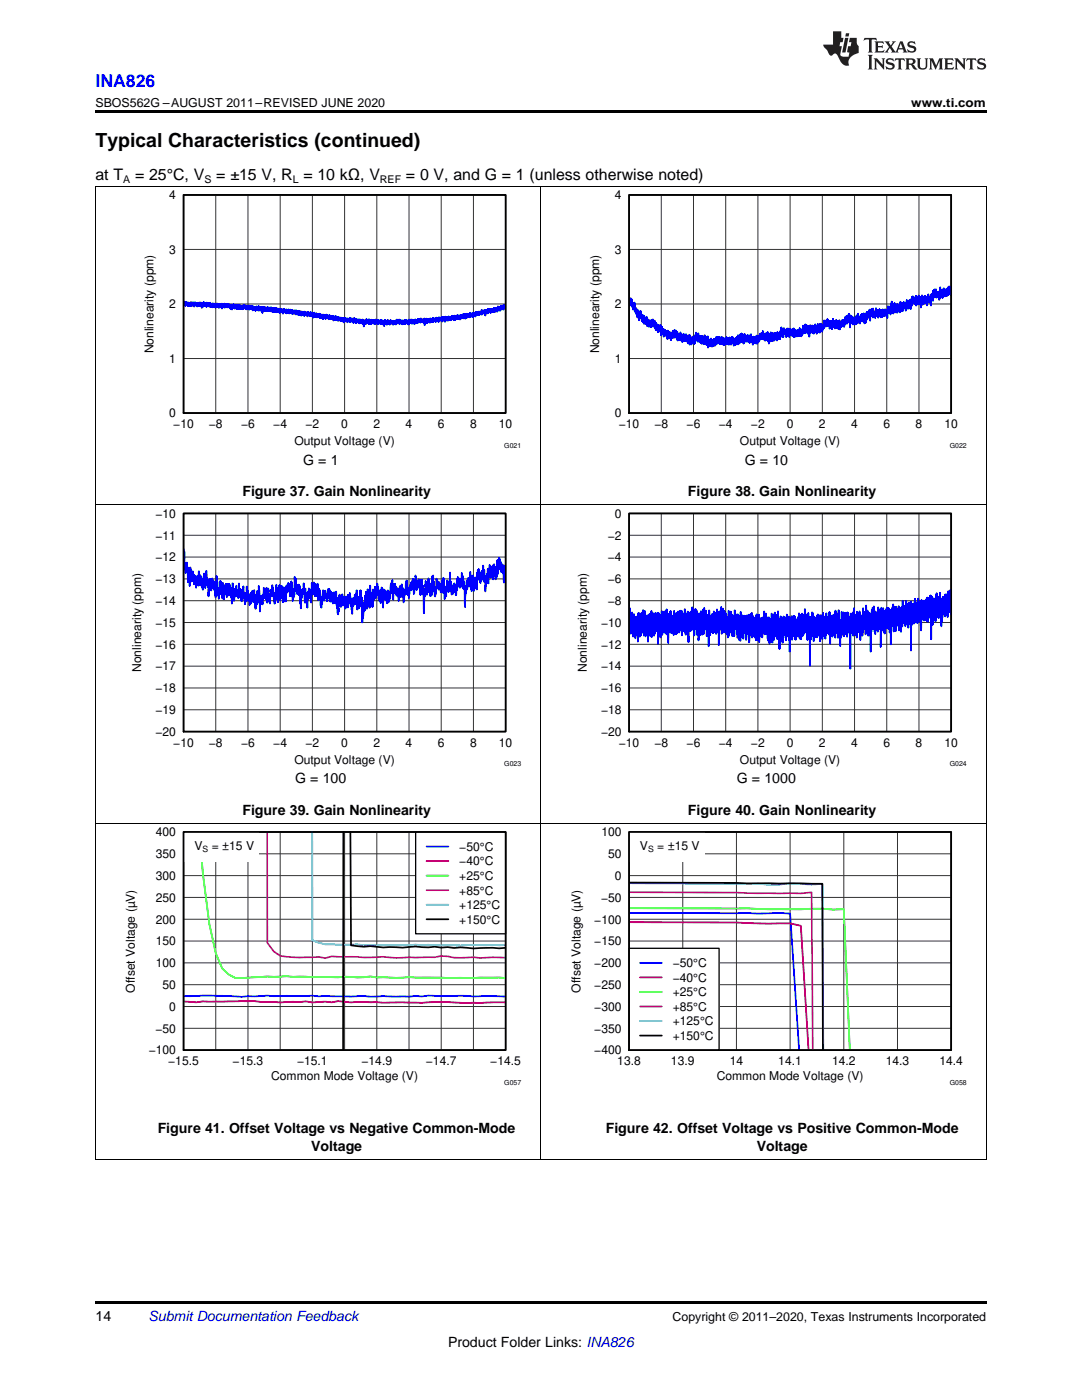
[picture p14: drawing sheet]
<svg xmlns="http://www.w3.org/2000/svg" width="216mm" height="279mm" viewBox="0 0 216 279" stroke-linecap="round" stroke-linejoin="round" font-family="sans-serif">
<defs><g id="words">
<text font-size="3.9" x="19" y="29.3">Typical Characteristics (continued)</text>
<text font-size="3.5" fill="#00f" x="19" y="17.3">INA826</text>
<g font-size="3.2">
<text x="19" y="36">at T</text>
<text x="27" y="36">= 25°C, V</text>
<text x="43.1" y="36">= ±15 V, R = 10 kΩ, V</text>
<text x="81" y="36">= 0 V, and G = 1 (unless otherwise noted)</text>
</g>
<g font-size="2.8">
<text x="60.5" y="92.7">G = 1</text>
<text x="148.6" y="92.7">G = 10</text>
<text x="48.4" y="99.1">Figure 37. Gain Nonlinearity</text>
<text x="137.3" y="99.1">Figure 38. Gain Nonlinearity</text>
<text x="58.9" y="156.3">G = 100</text>
<text x="147" y="156.3">G = 1000</text>
<text x="48.4" y="162.6">Figure 39. Gain Nonlinearity</text>
<text x="137.3" y="162.6">Figure 40. Gain Nonlinearity</text>
<text x="31.5" y="226.2">Figure 41. Offset Voltage vs Negative Common-Mode</text>
<text x="120.9" y="226.2">Figure 42. Offset Voltage vs Positive Common-Mode</text>
<text x="62.1" y="229.7">Voltage</text>
<text x="151" y="229.7">Voltage</text>
<text x="19" y="263.6">14</text>
<text x="89.4" y="268.9">Product Folder Links: INA826</text>
</g>
<text font-size="2.8" fill="#0000c8" x="29.6" y="263.6">Submit Documentation Feedback</text>
<g font-size="2.5">
<text x="19" y="21.4">SBOS562G –AUGUST 2011–REVISED JUNE 2020</text>
<text x="181.8" y="21.4">www.ti.com</text>
<text x="134.2" y="263.6">Copyright © 2011–2020, Texas Instruments Incorporated</text>
</g>
<g font-size="2.4">
<text x="33.8" y="39.8">4</text>
<text x="122.7" y="39.8">4</text>
<text x="33.8" y="50.6">3</text>
<text x="122.7" y="50.6">3</text>
<text x="33.8" y="61.5">2</text>
<text x="122.7" y="61.5">2</text>
<text x="30.7" y="70.5" transform="rotate(-90 30.7 70.5)">Nonlinearity (ppm)</text>
<text x="119.6" y="70.5" transform="rotate(-90 119.6 70.5)">Nonlinearity (ppm)</text>
<text x="33.8" y="72.4">1</text>
<text x="122.7" y="72.4">1</text>
<text x="33.8" y="83.3">0</text>
<text x="122.7" y="83.3">0</text>
<text x="34.6" y="85.4">−10</text>
<text x="41.7" y="85.4">−8</text>
<text x="48.1" y="85.4">−6</text>
<text x="54.5" y="85.4">−4</text>
<text x="58.7" y="88.9">Output Voltage (V)</text>
<text x="61" y="85.4">−2</text>
<text x="68.1" y="85.4">0</text>
<text x="74.5" y="85.4">2</text>
<text x="80.9" y="85.4">4</text>
<text x="87.4" y="85.4">6</text>
<text x="93.8" y="85.4">8</text>
<text x="99.5" y="85.4">10</text>
<text x="123.5" y="85.4">−10</text>
<text x="130.6" y="85.4">−8</text>
<text x="137" y="85.4">−6</text>
<text x="143.4" y="85.4">−4</text>
<text x="147.6" y="88.9">Output Voltage (V)</text>
<text x="149.9" y="85.4">−2</text>
<text x="157" y="85.4">0</text>
<text x="163.4" y="85.4">2</text>
<text x="169.8" y="85.4">4</text>
<text x="176.3" y="85.4">6</text>
<text x="182.7" y="85.4">8</text>
<text x="188.4" y="85.4">10</text>
<text x="31" y="107.7">−11</text>
<text x="31" y="103.3">−10</text>
<text x="121.3" y="107.7">−2</text>
<text x="122.7" y="103.3">0</text>
<text x="31" y="112">−12</text>
<text x="121.3" y="112">−4</text>
<text x="31" y="116.4">−13</text>
<text x="121.3" y="116.4">−6</text>
<text x="31" y="125.1">−15</text>
<text x="31" y="120.8">−14</text>
<text x="119.9" y="125.1">−10</text>
<text x="121.3" y="120.8">−8</text>
<text x="31" y="129.5">−16</text>
<text x="119.9" y="129.5">−12</text>
<text x="28.2" y="134.1" transform="rotate(-90 28.2 134.1)">Nonlinearity (ppm)</text>
<text x="31" y="133.8">−17</text>
<text x="117.1" y="134.1" transform="rotate(-90 117.1 134.1)">Nonlinearity (ppm)</text>
<text x="119.9" y="133.8">−14</text>
<text x="31" y="142.5">−19</text>
<text x="31" y="138.2">−18</text>
<text x="119.9" y="142.5">−18</text>
<text x="119.9" y="138.2">−16</text>
<text x="31" y="146.9">−20</text>
<text x="34.6" y="149">−10</text>
<text x="41.7" y="149">−8</text>
<text x="48.1" y="149">−6</text>
<text x="54.5" y="149">−4</text>
<text x="61" y="149">−2</text>
<text x="68.1" y="149">0</text>
<text x="74.5" y="149">2</text>
<text x="80.9" y="149">4</text>
<text x="87.4" y="149">6</text>
<text x="93.8" y="149">8</text>
<text x="99.5" y="149">10</text>
<text x="119.9" y="146.9">−20</text>
<text x="123.5" y="149">−10</text>
<text x="130.6" y="149">−8</text>
<text x="137" y="149">−6</text>
<text x="143.4" y="149">−4</text>
<text x="149.9" y="149">−2</text>
<text x="157" y="149">0</text>
<text x="163.4" y="149">2</text>
<text x="169.8" y="149">4</text>
<text x="176.3" y="149">6</text>
<text x="182.7" y="149">8</text>
<text x="188.4" y="149">10</text>
<text x="58.7" y="152.5">Output Voltage (V)</text>
<text x="147.6" y="152.5">Output Voltage (V)</text>
<text x="31.1" y="166.9">400</text>
<text x="120" y="166.9">100</text>
<text x="31.1" y="171.3">350</text>
<text x="38.8" y="169.6">V</text>
<text x="42.2" y="169.6">= ±15 V</text>
<text x="91.6" y="169.8">−50°C</text>
<text x="91.6" y="172.7">−40°C</text>
<text x="121.3" y="171.3">50</text>
<text x="127.7" y="169.6">V</text>
<text x="131.1" y="169.6">= ±15 V</text>
<text x="31.1" y="180">250</text>
<text x="31.1" y="175.6">300</text>
<text x="91.6" y="175.6">+25°C</text>
<text x="91.6" y="178.5">+85°C</text>
<text x="119.9" y="180">−50</text>
<text x="122.7" y="175.6">0</text>
<text x="31.1" y="184.3">200</text>
<text x="91.6" y="181.4">+125°C</text>
<text x="91.6" y="184.3">+150°C</text>
<text x="118.6" y="184.3">−100</text>
<text x="31.1" y="188.7">150</text>
<text x="118.6" y="188.7">−150</text>
<text x="31.1" y="193">100</text>
<text x="32.4" y="197.4">50</text>
<text x="118.6" y="197.4">−250</text>
<text x="118.6" y="193">−200</text>
<text x="134.2" y="193">−50°C</text>
<text x="134.2" y="195.9">−40°C</text>
<text x="26.9" y="198.1" transform="rotate(-90 26.9 198.1)">Offset Voltage (µV)</text>
<text x="33.8" y="201.7">0</text>
<text x="115.8" y="198.1" transform="rotate(-90 115.8 198.1)">Offset Voltage (µV)</text>
<text x="118.6" y="201.7">−300</text>
<text x="134.2" y="198.8">+25°C</text>
<text x="134.2" y="201.7">+85°C</text>
<text x="31" y="206.1">−50</text>
<text x="118.6" y="206.1">−350</text>
<text x="134.2" y="204.6">+125°C</text>
<text x="134.2" y="207.5">+150°C</text>
<text x="29.7" y="210.4">−100</text>
<text x="33.6" y="212.6">−15.5</text>
<text x="46.4" y="212.6">−15.3</text>
<text x="54.1" y="215.5">Common Mode Voltage (V)</text>
<text x="59.3" y="212.6">−15.1</text>
<text x="72.1" y="212.6">−14.9</text>
<text x="85" y="212.6">−14.7</text>
<text x="97.8" y="212.6">−14.5</text>
<text x="118.6" y="210.4">−400</text>
<text x="123.2" y="212.6">13.8</text>
<text x="133.9" y="212.6">13.9</text>
<text x="143" y="215.5">Common Mode Voltage (V)</text>
<text x="145.6" y="212.6">14</text>
<text x="155.3" y="212.6">14.1</text>
<text x="166" y="212.6">14.2</text>
<text x="176.7" y="212.6">14.3</text>
<text x="187.4" y="212.6">14.4</text>
</g>
<g font-size="2.1">
<text x="24.6" y="36.6">A</text>
<text x="40.8" y="36.6">S</text>
<text x="58.4" y="36.6">L</text>
<text x="75.8" y="36.6">REF</text>
</g>
<g font-size="1.7">
<text x="40.4" y="170">S</text>
<text x="129.3" y="170">S</text>
</g>
<g font-size="1.4">
<text x="100.6" y="89.3">G021</text>
<text x="189.5" y="89.3">G022</text>
<text x="100.6" y="152.9">G023</text>
<text x="189.5" y="152.9">G024</text>
<text x="100.6" y="216.5">G057</text>
<text x="189.5" y="216.5">G058</text>
</g>
</g></defs>
<path d="M19 259.7h177.8v.5h-177.8z" fill="#000"/>
<path d="M19.1 164.4v67.1M107.9 164.4v67.1M196.8 164.4v67.1M19 231.4h177.8" fill="none" stroke="#000" stroke-width=".2"/>
<path d="M36.6 166h64.3v43.6h-64.3z" fill="none" stroke="#000" stroke-width=".26"/>
<g fill="none" stroke="#333" stroke-width=".2">
<path d="M36.6 166h64.3v43.6h-64.3zM36.6 179.1h64.3M36.6 174.7h64.3M36.6 170.4h64.3M43.1 166v43.6M49.5 166v43.6M55.9 166v43.6M62.3 166v43.6M68.8 166v43.6M75.2 166v43.6M81.6 166v43.6M88 166v43.6"/>
<path d="M94.5 166v43.6M36.6 196.5h64.3M36.6 192.2h64.3M36.6 187.8h64.3M36.6 183.5h64.3M36.6 205.2h64.3M36.6 200.9h64.3"/>
</g>
<path d="M36.6 198.8l5.2-.1 6.4 .2 5.1-.2 1.3 .1 7.7-.1 1.3 .1h9l1.3 .1 2.6-.1 5.1 .1 1.3-.1 1.3 .1 1.3-.2 15.4 .2" fill="none" stroke="#00f" stroke-width=".35"/>
<path d="M36.6 199.9l2.6 .1 1.3-.2h10.3a52.9 52.9 0 0 0 10.2 0l1.3 .3 2.6-.2 1.3 .1 1.3-.2a20.1 20.1 0 0 0 5.1 .2l11.6 .1 3.8-.2a82.8 82.8 0 0 0 11.6 .1h1.3" fill="none" stroke="#f00" stroke-width=".35"/>
<path d="M39.8 166l.7 8.3 1.3 10.1 1.3 5.8 1.2 3.1 1.3 1.2 1.3 .7h1.3a66.1 66.1 0 0 1 10.3-.2h9l1.3-.1a19 19 0 0 0 5.1 0l1.3 .2 3.8 .1 2.6-.2 7.7 .2 10.3-.1 1.3 .1" fill="none" stroke="#0f0" stroke-width=".35"/>
<path d="M53.3 166v22.1l1.3 1.8 1.3 .9 2.6 .2h5.1l1.3 .2 1.3-.3 7.7 .2a19.2 19.2 0 0 1 5.1 .1l2.6-.2h5.2l1.2-.2 1.3 .1a15.3 15.3 0 0 0 5.2 .1l1.3 .2 2.5-.2 2.6 .1" fill="none" stroke="#9400d3" stroke-width=".35"/>
<path d="M62.3 166v21.7l2.6 .8h6.4l1.3 .2 10.3-.2 3.9 .2 14.1-.1" fill="none" stroke="#00bfff" stroke-width=".35"/>
<path d="M68.5 166v43.6M69.9 166l.1 22.7 2.6 .2 1.3-.1a21.4 21.4 0 0 0 5.1 .2l1.3 .1a16.3 16.3 0 0 1 5.2 0l1.3-.2 3.8 .3 1.3-.1a19.2 19.2 0 0 0 5.1 .1l2.6 .1 1.3-.1" fill="none" stroke="#000" stroke-width=".35"/>
<path d="M82.9 166h18v20.4h-18z" fill="#fff"/>
<path d="M82.9 166h18v20.4h-18z" fill="none" stroke="#000" stroke-width=".26"/>
<path d="M85.1 168.9h4.4" fill="none" stroke="#00f" stroke-width=".35"/>
<path d="M85.1 171.8h4.4" fill="none" stroke="#f00" stroke-width=".35"/>
<path d="M85.1 174.7h4.4" fill="none" stroke="#0f0" stroke-width=".35"/>
<path d="M85.1 177.7h4.4" fill="none" stroke="#9400d3" stroke-width=".35"/>
<path d="M85.1 180.6h4.4" fill="none" stroke="#00bfff" stroke-width=".35"/>
<path d="M85.1 183.5h4.4" fill="none" stroke="#000" stroke-width=".35"/>
<path d="M36.6 166h15.1v5.8h-15.1z" fill="#fff"/>
<path d="M36.6 166h64.3v43.6h-64.3zM125.5 176.1l38.6 .3 .1 33.2" fill="none" stroke="#000" stroke-width=".35"/>
<path d="M125.5 166h64.3v43.6h-64.3z" fill="none" stroke="#000" stroke-width=".26"/>
<g fill="none" stroke="#333" stroke-width=".2">
<path d="M125.5 166h64.3v43.6h-64.3zM125.5 179.1h64.3M125.5 174.7h64.3M125.5 170.4h64.3M136.2 166v43.6M146.9 166v43.6M157.7 166v43.6M168.4 166v43.6M179.1 166v43.6M125.5 196.5h64.3M125.5 192.2h64.3M125.5 187.8h64.3"/>
<path d="M125.5 183.5h64.3M125.5 205.2h64.3M125.5 200.9h64.3"/>
</g>
<path d="M125.5 182.2h23.6l2.1 .1 4.3-.1 2.2 .1 1.8 27.3" fill="none" stroke="#00f" stroke-width=".35"/>
<path d="M125.5 184l32.2 .3 2.1 .5 1.5 24.8" fill="none" stroke="#f00" stroke-width=".35"/>
<path d="M125.5 181.2l42.9 .3 1.2 28.1" fill="none" stroke="#0f0" stroke-width=".35"/>
<path d="M125.5 178.1l30 .2h4.3l2.1-.2 .3 31.5" fill="none" stroke="#9400d3" stroke-width=".35"/>
<path d="M125.5 176.3h25.7l2.2 .3 4.3-.3 4.2 .2 2.2-.1 .2 33.2" fill="none" stroke="#00bfff" stroke-width=".35"/>
<path d="M125.5 189.3h18v20.3h-18z" fill="#fff"/>
<path d="M125.5 189.3h18v20.3h-18z" fill="none" stroke="#000" stroke-width=".26"/>
<path d="M127.7 192.2h4.4" fill="none" stroke="#00f" stroke-width=".35"/>
<path d="M127.7 195.1h4.4" fill="none" stroke="#f00" stroke-width=".35"/>
<path d="M127.7 198h4.4" fill="none" stroke="#0f0" stroke-width=".35"/>
<path d="M127.7 200.9h4.4" fill="none" stroke="#9400d3" stroke-width=".35"/>
<path d="M127.7 203.8h4.4" fill="none" stroke="#00bfff" stroke-width=".35"/>
<path d="M127.7 206.7h4.4" fill="none" stroke="#000" stroke-width=".35"/>
<path d="M125.5 166h15.1v5.8h-15.1z" fill="#fff"/>
<path d="M36.6 38.9h64.3v43.5h-64.3zM125.5 38.9h64.3v43.5h-64.3zM36.6 102.5h64.3v43.5h-64.3zM125.5 102.5h64.3v43.5h-64.3zM125.5 166h64.3v43.6h-64.3z" fill="none" stroke="#000" stroke-width=".35"/>
<path d="M19 37.2h177.8M19.1 37.3v127.1M107.9 37.3v127.1M196.8 37.3v127.1M19 100.8h177.8M19 164.3h177.8" fill="none" stroke="#000" stroke-width=".2"/>
<path d="M36.6 38.9h64.3v43.5h-64.3zM125.5 38.9h64.3v43.5h-64.3zM36.6 102.5h64.3v43.5h-64.3zM125.5 102.5h64.3v43.5h-64.3z" fill="none" stroke="#000" stroke-width=".26"/>
<g fill="none" stroke="#333" stroke-width=".2">
<path d="M36.6 38.9h64.3v43.5h-64.3zM43.1 38.9v43.5M49.5 38.9v43.5M55.9 38.9v43.5M62.3 38.9v43.5M68.8 38.9v43.5M75.2 38.9v43.5M81.6 38.9v43.5M88 38.9v43.5M94.5 38.9v43.5M125.5 38.9h64.3v43.5h-64.3zM132 38.9v43.5"/>
<path d="M138.4 38.9v43.5M144.8 38.9v43.5M151.2 38.9v43.5M157.7 38.9v43.5M164.1 38.9v43.5M170.5 38.9v43.5M176.9 38.9v43.5M183.4 38.9v43.5M36.6 49.8h64.3M125.5 49.8h64.3M36.6 71.6h64.3M36.6 60.7h64.3"/>
<path d="M125.5 71.6h64.3M125.5 60.7h64.3M36.6 102.5h64.3v43.5h-64.3zM36.6 119.9h64.3M36.6 115.5h64.3M36.6 111.2h64.3M36.6 106.8h64.3M43.1 102.5v43.5M49.5 102.5v43.5M55.9 102.5v43.5M62.3 102.5v43.5M68.8 102.5v43.5"/>
<path d="M75.2 102.5v43.5M81.6 102.5v43.5M88 102.5v43.5M94.5 102.5v43.5M125.5 102.5h64.3v43.5h-64.3zM125.5 119.9h64.3M125.5 115.5h64.3M125.5 111.2h64.3M125.5 106.8h64.3M132 102.5v43.5M138.4 102.5v43.5M144.8 102.5v43.5"/>
<path d="M151.2 102.5v43.5M157.7 102.5v43.5M164.1 102.5v43.5M170.5 102.5v43.5M176.9 102.5v43.5M183.4 102.5v43.5M36.6 137.3h64.3M36.6 132.9h64.3M36.6 128.6h64.3M36.6 124.2h64.3M125.5 137.3h64.3M125.5 132.9h64.3"/>
<path d="M125.5 128.6h64.3M125.5 124.2h64.3M36.6 141.7h64.3M125.5 141.7h64.3"/>
</g>
<path d="M189.8 58.7v-1.2l-.1 1.3-.1-1.1v.9l-.1-1.4-.1 1.4-.1-1.4-.1 1.7v-1.6l-.1 1.5v-.9l-.1 1.2-.2-1.5v1.3v.1l-.1-1v.9l-.1-.1v-.9v1.3l-.1-.9-.1 .7v-1.4l-.1 1v-1v1.3l-.1-.8v1l-.1-1.2v1.6l-.2-1.6-.1 1.4-.1-1.3-.1 1.4v-2l-.2 2.5v-1.7l-.1 1-.1-.9v.7l-.1-.7v.9l-.1-.9-.1 1.1v-1.2l-.1 1.2v-1.7l-.1 1.4-.2-1.4-.1 1.3v-1.2l-.1 1.6-.1-1.4v2.1l-.2-1.5-.1 1.3v-1.2l-.1 1.3v-1.1v2.1l-.1-2.1v1.5l-.1-1.2-.2 1.2v-.8l-.1 .7v-.9v.6l-.1-1.3v1.6v-1.3l-.1 1.1v-1l-.1 1.9v-1.4l-.1 1-.1-1.2v.8l-.1-.8-.1 1.1v-1.5l-.1 1.4v-1.3l-.1 1.5-.1-1.1v1.2l-.1-1.3-.1 1.4-.1-1.9-.2 2.5-.2-2.2v1v-.8l-.2 1.3-.1-1.7v1.2l-.1-.9v1.3l-.1-1v1.1v-1l-.1 1.1-.1-1-.1 1.2v-2l-.2 1.7-.1-1.4-.1 1.3v-.7l-.1 .5-.1-.5v.5l-.1-1.3v1.3v-1.2l-.1 1.4v-1.3l-.1 1.8-.1-1.4-.1 2-.1-1.8v1.3l-.1-1.3v1l-.1-.9v.9l-.1-.7v1.4l-.1-1-.2 1v-1.7v1.5l-.1-1.5v1.7l-.1-.9-.1 1.3v-1.6v1l-.2-.9v1l-.1-1.1-.1 1v-1.1v1.3l-.1-1v1.5l-.1-1.6v1.5v-1.4l-.1 1.1-.1-1v1l-.2-1.3v1.8v-2l-.2 2.1v-1.3l-.1 1.1-.1-1-.1 .8-.1-1.2-.1 1.8-.1-1.8-.1 1.5-.1-.7v.9l-.2-1.6v1.4v-1.7l-.1 1.8v-1.4l-.1 1.7-.1-1.6-.1 .8v-.7l-.1 .6-.1-1.5v1.5v-1.3l-.2 2.4-.1-1.5v.7v-.9l-.1 1v-.7l-.1 .9v-.9v1l-.1-1.2-.1 1.1v-1.2l-.1 2.4-.1-1.2v.8v-1.1l-.1 .9-.1-1.1-.1 1.1v-.9l-.1 1.1v-1.4l-.1 1.3-.1-1-.1 1.1-.2-1.4v1.5l-.1-1.3v1.3l-.1-1.2-.1 1.3-.1-1.3-.1 1-.1-.9v.6v-1l-.1 1.2v-1l-.1 1.2v-1.2l-.1 1.5v-1.2v.9l-.1-1.3-.1 1-.1-.9v1.1v-1v.9l-.1-1.4-.2 2v-1.3l-.2 .9-.1-1v1.2l-.1-1.7v1.8l-.1-1.2-.1 .8v-.9v.7l-.1-1.2v1.4v-.9l-.1 .8-.1-.9-.1 2v-2.2v1.6l-.1-1.6-.1 1.5-.1-1.1v1.2l-.1-1.1-.1 .7v-.4l-.1 1.2-.1-1.5-.1 2.1-.1-1.7v1.1v-.9v.9l-.1-1-.1 1.7-.2-2v1.4v-1.1l-.1 1.1v-1.2v1l-.1 .1v-.7v1v-1.4l-.1 1.4v-1.5l-.1 1.4-.1-.8v.9v-1.2l-.2 1.7-.1-1.3v1.1l-.2-1.4-.1 1.2v-1.6v1.9l-.1-1.7v1.7l-.2-1.4v1.2v-1.3v1.6l-.1-1.2-.2 1.4-.1-1.1v1l-.1-1.3v1.1l-.1-1.2-.1 1.5v-1.1l-.1 .6-.1-1.1-.1 1.3v-1.4l-.1 1.4-.1-1.6-.1 2.4-.2-2.7-.1 1.4v-1.2l-.1 1.5v-.8v.9l-.1-1-.1 1.2-.1-1.6-.2 1.4v-1.2v1.5l-.1-.8-.1 1v-.9l-.1 1.3v-1.5l-.1 1.1-.1-.6v.8l-.1-1.3-.1 1v-.9l-.2 1.4v-1.1l-.1 .9v-.9l-.1 1.6-.1-1.9-.1 1.5-.1-1.2v1.5l-.1-1.5v.9v-.7l-.1 .8v-.9l-.2 1.2v-1.6v.9l-.1-.9-.1 1.6v-1.2l-.1 .1v1.2l-.1-1.5-.1 .7-.1-.6v1v-1.2v1.2l-.1-1.6-.2 2.1v-1.6v1.4l-.1-1.4v1v-.8v.7l-.2-1v1.3l-.1-1-.1 1.3v-1.4l-.1 .9v-1.1l-.1 1.1-.2-1.4v1.4l-.1-1.3v1l-.1-.9v1l-.1-.9v1.2l-.1-.9v.7l-.1-.7v.5l-.1-.4v.8v-1v1.2l-.1-1.5v1.6l-.1-.8-.1 1v-.8l-.1 .1v1.2l-.2-1v.8l-.1-1.4v1.4l-.1-1.2v.9l-.1-.9v1.2v-1.3v1.7l-.2-1.5-.1 1.3-.1-1.5v1.4v-1.4l-.1 1.7v-1.2l-.1 1.4v-1.1l-.1-.4-.1 1.1-.1-1.5v1l-.1-.8v1.1v-1l-.1 1.3v-1.2l-.1 1.5-.1-1.3v1.2l-.1-1.4-.1 .9v-1.1l-.1 1.4v-1.2l-.1 1.1-.1-.9v.9v-1.1l-.1 1.4v-1.6l-.2 2.3-.1-2.1v1v-1.1l-.1 1.4v.1l-.1-1.2v1.3l-.2-1.6-.1 1.3-.1-1.4v1.1l-.1-1.3-.1 1.8v-1.2l-.1 .8v-.9v-.1l-.1 .9-.1-.7-.1 .6v-.9v1.6v-1l-.1 1.2-.1-1.1-.1 1.4-.1-1.3v1l-.2-1v1.3v-1.6l-.1 1.4v-1v1.1l-.1-1.2v1.3l-.1-1.1v1.1v-1.3l-.1 1.1-.1-.9-.1 1.1-.1-1.1v1v-1l-.2 1.2v-1.4l-.1 1.1v-.8l-.1 .7v-.5l-.1 .9v-.9v.9v-1.7l-.1 1.4-.1-1.2v1.4l-.1-1-.1 .9v-.6l-.1 .4v-.4l-.1 .5v-1.2v1.2l-.1-1.2-.1 1.1v-.7v.8l-.1-1.3v1.7l-.1-1.6v1.3l-.1-1.4-.1 1.5-.1-1.6-.1 1.6-.1-1.3v1.5l-.1-1.3-.1 .6v-.7v.8l-.1-.6-.1 .6v-1.1v1.1l-.1-1.2-.2 1.8v-1.4l-.1 1.1-.1-.5v.5l-.1-1.7v1.6v-1.4l-.1 1.7v-1.3l-.2 1.8v-1v.9v-.6l-.1 .5-.1-.8-.1 1v-1.3l-.1 1.3-.1-1.4-.1 1.7v-1.5l-.1 1v-.6l-.1 .7v-1l-.1 1v-1.2l-.1 1.4v-1.1l-.1 1.2-.1-1.4v1.5l-.1-1v.7v-.6v.4h-.1v-1l-.1 1.6v-1.6l-.1 1.3-.1-1.1v1.3l-.1-1.7-.1 1.8v-1.2l-.1-.2v.9l-.1-1v1.7l-.1-1.4v1.7v-1.7l-.1 1.2-.1-1.3v.9v-1.4l-.1 1.3v-.6l-.1 .8v-1l-.1 1.1-.1-1.4-.1 1.5-.1-1.3-.1 .9-.1-.9v1.1l-.1-1.6-.1 1.1v-1.3l-.1 1.6-.1-1-.1 .9v-1l-.1 1.1-.1-1v1.2l-.1-1.1v1.1l-.1-.7v1v-1l-.2 1.1v-1.1l-.1 1.2v-.9l-.1 1.2-.1-1.6v1.6l-.1-1.6v1.1l-.1-.9v1.3l-.1-1v1l-.1-1-.1 .5v-.5l-.1 .8v-.9v.9l-.1-1.1-.1 1.6v-1.5l-.1 1.1v-1l-.1 .7-.1-.6v.7l-.1-1.6v1.5v.2v-1.2l-.2 1.3v-1.5l-.1 1.5v-1.2v-.1l-.1 1-.1-.9-.1 .7v-1.1l-.1 1.4v-.9l-.1 .9v-.2v-1l-.1 1.1v-.7l-.1 .8-.1-1.1v1l-.2-1.5-.1 2v-1.4l-.1 1.2v-1.2l-.1 .8v-1v.7l-.2-1.1v1.2v-1.3v1.4l-.1-1.2-.2 1.7v-1.7l-.1 1.4v-1.2v.8l-.1-.7v.7v-.5l-.1 1.1v-1.3l-.1 1.7-.1-1.8-.1 1.8v-1.5l-.1 1.4-.2-1v1.2l-.1-1.3-.2 1.4v-1.1l-.1 1.2v-1.2v.3l-.1-.7v.6l-.1-.7v1.1l-.1-1.2v1.4l-.1-1.2-.1 1.4-.2-1.3-.1 1.2v-1.4l-.1 1.4v-1.2l-.1 1.2v-1.3v1.4l-.1-1.3v1.1l-.1-.6v.7l-.1-.9-.1 .8v-1.3l-.1 1.3v-1.2l-.1 1.3-.1-1.2v1.2l-.1-1.2-.1 1.4-.1-1.1v1.1l-.1-1.5v1.3l-.2-1.3v1.2l-.1-1.4v1.4v-1l-.2 .9-.1-1.1v1.3v-1.3l-.1 1.2v-1.1l-.1 1.1v-1.4l-.1 1.2v-1.1l-.1 1v-1l-.1 .8-.1-.8v1.3v-1l-.1 .7-.1-.8v.9v-1.1l-.1 1.5v-1.2l-.1 1.4-.1-1.2v1.2l-.1-1.4v1.2l-.1-1.1-.1 1.3v-1.1l-.1 1.1v-1.1l-.1 1.3-.1-1.3-.1 1v-1.4l-.1 1.4v-.8l-.1 1v-1.2v-.1l-.1 1.3-.1-1.4v1.1l-.1-1-.1 1.6-.1-2.3-.1 1.2v-1l-.1 1.6v-1.4v1.3l-.1-1.1v.6l-.2-1v1.4l-.1-1.8v1.4l-.1-.8v1l-.1-1.2v1.4v-1.3l-.1 1.1v-1.3l-.1 .8-.1-.8v1l-.1-1.2v1.6v-1.4l-.1 1-.1-.8v1v-1v1l-.1-1.3v1.1l-.1-1.1-.1 .8v-.7v.8l-.1-1v.8v-1l-.1 .9v-1.2v1.7l-.1-1.6v1.5v-1.3l-.1 1.1-.1-.9-.1 .8v-1.4l-.1 1.6-.1-1.2-.1 1.8v-1.4l-.1 1.4v-1.4l-.2 1.2-.1-1.2v1.3l-.1-1.1-.1 1.1v-.9v1.1l-.2-1.5-.1 .9v-.8l-.1 1.5v-2l-.2 1.4-.1-1.3v1.7v-1.4v.9l-.1-1v.9v-.5l-.1 .7-.1-1.4-.1 1.2v-1.3l-.1 1.3v-1.1l-.1 1.2v-1.1l-.2 1.1v-1.5l-.1 1.5-.1-1.3-.1 1.4-.1-1.5v1.5l-.1-1.4v1.1l-.1-1.2-.1 1.2v-1.6l-.1 1.5v-1l-.1 1-.1-1v.9v-1.1v1.3l-.2-1.1-.1 1.2v-1.7l-.1 1.4-.1-1.4-.1 1.2-.1-1.5v1.2l-.2-1.3-.1 1.6-.1-1.5-.1 1.1-.1-.9v1.3l-.1-.8-.1 .8v-1.1l-.2 1.5-.1-1.6-.1 1.1v-1.1v1l-.2-1.1v.9l-.1-1v1.1l-.1-1.2v1.7l-.1-1.5-.1 1.1v-1.2v.7l-.1-.7v.7l-.1-.5v.6v-.9l-.1 1v-1.1v1l-.1-1-.1 .9-.1-1.1v1.5l-.1-1.4v.9l-.1-.7-.1 .6v-1.3v1.3l-.1-1.3v1.6l-.1-2-.1 1.4-.1-1.4-.2 1.1v-1v1.1l-.1-1.2v1.3l-.1-1.1v1.2l-.1-1.5v1.2v-1.2l-.1 1-.2-1.2v.8v-.9v1.4v-1.4l-.2 1.1-.1-1.6v1.3l-.1-1.1v.6l-.2-.9v1.1v-1.3l-.2 1.5-.1-1.4v1.4l-.1-1.1-.1 1.1-.1-.9v.9v-1.3v1.1l-.1-.9-.2 1.1v-1.4l-.1 1.2v-1l-.1 1.1-.2-1.9v1.1v-1l-.2 1.2v-1l-.1 1.2v-1.2v.7l-.1-1-.1 1.4-.1-1.6v1.1l-.1-1.1v1.3v-1.4v1.2l-.2-1.2v1.1l-.2-1.6v.9l-.1-1.1v1v-1.2v1.5l-.1-1.3-.2 1.7v-1.4v1l-.1-1.6-.2 1.3v-1v1.2l-.1-1.6v.9l-.2-1.2v1.1l-.1-1.1v.5v-.4l-.1 .6v-.6l-.1 .5v-1.7v1l-.1-.9v1.1l-.2-1.2v1.4v-1.2l-.1 .8-.1-1.2v.8v-1l-.1 .9v-1.2v1.1l-.1-1.2-.1 1v-1.1l-.1 1.5-.1-1.2v.6M36.7 60.1l.1 .8 .1-.7 .1 .9v-.8v.6l.1-.6v.5l.2-.4 .1 .7 .1-.8v.8v-.6v.6l.1-.7 .1 .6 .1-.5v.6l.1-.6 .1 .5v-.5v.4l.1-.6v.7v-.5l.1 .6 .1-.7v.6l.1-.7v.6l.1-.4 .1 .5v-.7l.1 .8v-.6l.1 .7v-.8l.1 .5v-.6l.1 .7v-.6l.1 .5 .1-.5v.6l.1-.5v.6v-.6l.1 .7 .1-.8v.7v-.7l.1 .6v-.6l.1 .5 .1-.5v.5l.1-.6v.8v-.7v.7l.3-.7 .1 1.1v-.9l.1 .5 .1-.6v.7l.1-.9 .2 .8v-.7v.7l.1-.5 .2 .6 .1-.8v.8l.1-.8v.7l.1-.6v.5l.1-.5v.4l.1-.3v.3v-.5l.1 .7 .1-.6v.7l.2-.8 .1 .9v-.7l.1 .5v-.5l.1 .6v-.5l.1 .6v-.7l.1 .6v-.6l.1 .6 .1-.6 .2 .7v-.6l.1 .7 .1-.8v.7v-.5v.4l.1-.5v.5l.1-.7v.6l.1-.4 .1 .6 .1-.6v.6v-.6v.7l.1-.8 .1 .8 .1-.7v.6v-.6l.1 .6v-.6l.1 .7 .1-.8 .1 1 .1-1 .1 .7 .3-.7v.7v-.7v.8v-.8l.1 .8v-.6l.1 .4v-.5l.1 .5v-.4l.1 .4 .1-.3v.5l.1-.8v.7l.1-.6v.6l.1-.6 .1 .6v-.5v.5v-.6l.1 .7v-.5l.1 .5 .1-.5v.8v-.8l.1 .7v-.7v.6l.1-.7 .1 1 .1-.9v.4v-.4l.1 .5 .1-.6v.7v-.8l.2 .9 .1-.7 .1 .7v-.5l.1 .2v-.4v.5l.1-.5v.6v-.6l.1 .8v-.7l.1 .6 .1-.7 .1 .7v-.6l.1 .4 .1-.5v.7v-.7l.1 .8v-.7l.1 .5 .1-.5v.7l.1-.7v.5l.1-.4 .1 .6v-.8l.1 .7 .2-.6v.4v-.5l.1 .6 .2-.5v.6l.1-.6 .1 .8 .1-.8 .1 .7v-.6v.5l.1-.5v.3l.1-.2v.5v-.6v.5l.1-.6 .1 .8v-.7l.1 .6v-.7l.1 .7v-.5l.1 .4v-.5v.4l.1-.3v.4l.1-.5v.6v-.7l.1 .9v.1l.1-.9 .1 .7v-.6l.1 .6v-.6l.2 .7v-.6l.1 .7 .2-.9v.6v-.4v.4l.2-.5v.6l.1-.6v.8l.1-.7v.7v-.9l.1 .7v-.5l.2 .7v-.7l.1 .4 .1-.4v.7v-.6v.6l.1-.7v.7l.1-.6 .1 1.1 .1-1.1v.6v-.7l.1 .5 .1-.4v.5v-.6l.1 .8 .1-.7v.7v-.7v.7l.1-.8v.7l.1-.6 .1 .6 .1-.6v.5v-.6v.7l.1-.7 .1 .7 .1-.7 .1 .8v-.5v.5l.1-.7 .1 .6v-.6l.1 .7v-.7v.7l.1-.8 .1 .8v-.6v.5l.1-.4 .1 .7 .1-.7v.6l.1-.7v.8v-.8v.7l.1-.6v.6v-.6v.5l.1-.7 .1 .8v-.5l.1 .5 .1-.8 .1 .9 .1-.7v.6l.1-.6 .1 .6 .1-.6v.5v-.5l.1 .1v.6l.1-.6v.7v-.7l.1 .6v-.5l.1 .4v-.5v.5l.1-.5v.5l.1-.4 .2 .6v-.6v.6v-.7l.1 .9v-.8v.5l.1-.6v.6v-.6l.1 .6 .1-.5 .1 .5v-.5l.1 .6v-.6v.7l.1-.7 .1 .8v-.9l.1 .7v-.6l.1 .6 .1-.4v.5l.1-.7v.7v-.8l.1 .8v-.6l.1 .6 .1-.6v.5l.1-.6v.6l.1-.5 .1 .5v-.5l.1 .7v-.7v.7v-.7l.1 .8 .1-.7v.6l.1-.4 .1 .1v-.3v.4l.1-.4v.6v-.6l.1 .6v-.7v.8l.1-.7 .1 .8v-.9l.1 .8v-.5v.4l.1-.5 .1 .7v-.7l.2 .7v-.8v.7l.1-.6v.7l.1-.5v.5v-.5l.1 .4v-.5v.6l.1-.7 .1 .8v-.6v.7l.1-.8v.6l.1-.6v.6l.1-.5 .1 .6 .1-.7v.8l.1-.8v.8l.1-.7v.7l.1-.8v.7v-.5l.1 .5v-.4l.1 .3 .1-.4v.6l.1-.7 .1 .8v-.8l.1 .6 .1-.6v.7l.1-.5 .1 .5v-.6l.1 .5v-.5v.6v-.7l.1 .8 .1-.8 .1 .8v-.6l.1 .6 .1-.6v.6l.1-.6v.9l.2-1 .1 .8 .1-.6v.5v-.5l.1 .4v-.3l.1 .6v-.8l.1 .8 .1-.6 .1 .6v-.5l.1 .4 .1-.4 .1 .5v-.7v.7v-.7l.1 .9v-.7v.5l.2-.6 .1 .7 .1-.4v.4l.2-.6v.8l.1-.7v.7l.1-.8v.6v-.5l.1 .5v-.4l.1 .4 .1-.4v.4v-.5v.8l.1-.8v.7l.1-.8 .1 .6 .1-.5v.5v-.3l.1 .4v-.1v-.4l.1 .5v-.5v.7l.1-.7v.7l.2-.8 .1 .7v-.6l.2 .6v-.4v.5l.1-.6v.6v-.7l.1 .7 .1-.7 .1 1 .2-.8 .1 .7v-.7l.1 .7v-.7v.6l.1-.7 .1 .8 .1-.5 .1 .4v-.5l.1 .7v-.7l.1 .7v-.7l.1 .7v-.6v.5l.1-.5v.6l.1-.5 .1 .3 .1-.4v.7v-.7l.1 .6v-.6v.6v-.5l.1 .5 .1-.6 .1 .6v-.4l.2 .7v-.8v.8l.2-.9v.7l.1-.6v.5l.2-.4 .1 .5v-.6l.1 .8v-.7l.1 .6 .1-.6v.5l.1-.4v.3l.2-.4v.6v-.8l.1 .8v-.7l.1 .7v-.6v.6l.1-.7v.6v-.5l.1 .6v-.5l.1 .4 .1-.5v.6v-.5l.1 .7v-.8l.1 .8 .1-.9 .1 .8v-.5l.1 .3 .1-.4 .1 .8v-.8v.7l.1-.7 .1 .6v-.5l.1 .4v-.4l.1 .4 .1-.4v.4v-.5v.7l.1-.6v.7v-.6l.1 .6v-.6v.6l.2-.7v.6l.1-.5 .1 .6v-.6l.1 .6v-.7l.1 .8v-.7v.6l.1-.7v.6l.1-.6v1.4l.1-1.1 .1 .3v-.4l.1 .6v-.6l.1 .7 .1-1 .1 .7 .1-.5 .1 .5v-.5l.1 .6v-.8l.1 1 .1-1 .1 .9v-.4l.1 .2 .1-.3 .1 .5v-.8l.1 .8 .1-.8v.6l.1-.5v.5l.2-.5 .1 .8 .1-.8v.8v-.9l.1 .6v-.6l.1 .7v-.8l.1 .8 .2-.6v.8v-.8l.1 .7 .1-.6v.5l.1-.6v.7v-.5l.1 .4 .1-.3v.3l.1-.5v.6l.1-.7v.8l.1-.9v.8l.1-.7v.7l.2-.5 .1 .7 .1-.8 .1 1.1 .1-1.3 .1 .8v-.5l.1 .4 .1-.5v.8l.1-.7v.6v-.7v.8l.1-.9 .1 .6v-.6l.1 .6v-.6v.7l.1-.5 .1 .5v-.5l.1 .7v-.8l.1 .7v-.9l.1 .8 .1-.5 .1 .5 .1-.5v.5v-.5l.1 .5v-.6v.8v-.8l.1 .7v-.7l.2 .7 .2-.7v.7l.1-.7v.8v-.8l.1 .6 .1-.8 .1 .7v-.4v.4l.2-.6v.6l.1-.7v.8l.1-.9v1l.1-.8v.6l.1-.7v.5l.1-.3 .1 .7v-.7l.1 .7 .1-.8v.8l.1-.7 .1 .6v-.7v.8l.1-.6 .1 .6 .1-.9 .1 .8 .1-.7v.6l.1-.6v.6v-.6l.1 .5 .1-.3v.3l.1-.5v.8l.1-.7 .1 .8 .1-1v.6l.1-.4v.4l.1-.4v.4l.1-.4v.4v-.7l.1 .9v-.8l.1 .7 .1-.7 .1 .8v-.6l.1 .5v-.5l.1 .5v-.6l.1 .8 .1-.9v.6l.1-.6 .1 .6 .2-.6v.6v-.6l.1 .6v-.6v.7l.1-.8v.6l.1-.6v.6v-.6l.1 .6 .1-.4v.3l.1-.4v.5v-.7l.1 .8 .1-.9v.8v-.6l.1 .6 .1-.6v.6l.1-.5 .1 .5v-.5v.6l.1-.8 .1 .8 .1-.9v1.4l.1-1.1v.6v-.5l.2 .4 .1-.7v.9v-.8l.1 .7v-.7l.1 .7v-.7l.1 .7 .1-.7 .2 .5v-.5v.6v-.6l.1 .7v-.7v.7l.1-.9 .1 .7v-.6v.6v-.4l.2 .3v-.5v.5v-.5l.1 .7 .1-.8v.8l.1-.8v.6l.1-.6v.6l.1-.4 .1 .4 .1-.6v.7v-.7l.1 .7 .1-.8v.7v-.7l.1 .6v-.5l.1 .6 .1-.5 .1 .5v-.6v.8l.1-1v.8v-.6l.1 .6v-.6l.1 .5v-.6v.5l.1-.4 .1 .3 .1-.5v.7l.1-.6v.8l.1-.9 .1 .6v-.6l.1 .7v-.6v.4l.2-.4v.4v-.5v.8v-.7l.1 .8 .1-1v.6l.1-.5 .1 .7v-.7v.3l.1-.3v.3l.1-.3 .1 .7 .1-.8v.6l.1-.6v.6v-.6l.2 .7 .1-.7 .1 .7v-.7v.7l.2-.9v.7l.1-.7 .1 .7 .1-.5v.7l.1-.8 .1 .7v-.8l.1 .8v-.8l.1 .8 .2-.6v.4v-.5l.1 .5v-.7l.1 .8 .1-.8v.7v-.6v.6l.1-.5v.5l.1-.5 .1 .4v-.5v.5v-.6l.1 .9 .1-.9 .1 .7v-.7v.6l.1-.6 .1 .5v-.4v.1l.1-.2v.4l.1-.6 .1 .8 .1-.9 .1 .8 .1-.6v.8l.2-1v.8l.1-.8v.9v-.8l.1 .6 .1-.7 .1 .5v-.3l.1 .3v-.4l.1 .6v-.7l.1 .7v-.7v.7v-.8l.1 .6 .1-.6v.7l.2-.5v.4l.1-.6v.7l.1-.7v.8v-.8v.8l.1-.8 .1 .7v-.8l.1 .6 .2-.4v.3v-.6l.1 .9v-1l.1 .8v-.7l.1 .6v-.6l.1 .5v-.4v.4l.1-.3v.2v-.3l.1 .4v-.6l.2 .7v-.7v.7l.1-.6v.4l.1-.5v.6v-.6l.1 .4 .1-.2v.3v-.5v.5l.1-.8v.9v-.7l.1 .7 .1-.9 .1 .6 .1-.5 .1 .5v-.6l.1 .7v-.8l.1 1v-.8v1l.1-1.2v.7l.1-.4v.4l.1-.5v.4l.1-.4 .1 .6v-.9l.1 .8 .2-.9v.7l.1-.5 .1 .6 .1-.6v.7v-.8v.6l.1-.6v.6l.1-.6v.5v-.5l.1 .5v-.5v.6v-.6l.1 .4v-.4l.1 .6 .1-.8 .1 .7 .1-.7 .1 .7 .1-.7v.7l.1-.6 .2 .5v-.7v.8l.2-1.1v.8v-.6v.6l.1-.5v.5l.1-.6 .1 .6 .1-.6v.7l.1-.8v.7l.1-.8 .1 .7 .2-.7v.6v-.7l.1 .8 .1-.9 .1 .6v-.6l.1 .5v-.5l.2 .6M36.7 109.6l.1 1.9v-1.4l.1 3.6v-1.2l.1 1.9 .1-1.5 .1 1.2 .1-1.8 .1 1.7v-.8l.1 3 .1-2 .1 1.8v-1.4l.1 2.4 .2-3.8 .2 2.9 .3-2.1 .1 1.8v-1.1l.1 1.9 .1-1.2v1l.2-1.5 .1 2.4 .1-2.2v1l.1-1.1 .1 1.4 .1-1.5 .1 2 .1-2.9v1.4l.1-.8 .2 2.3v-2l.2 1.7 .1-.7v1l.1-1.3v2l.1-1.5v1.6l.2-3.2 .1 1.5v-1.5l.2 2.8 .1-1.8v1.4l.1-3 .1 3 .1-1.4v1.2l.1-.9 .1 3.2 .2-3.4 .1 .8 .1-.9v1.1l.1-.6 .1 1.9 .1-2.5 .3 2v-1.1l.1 1.4 .2-1.6 .1 3.1 .2-4.3 .1 2.8 .1-.5 .1 1.6 .1-1 .1 1.7 .1-3.4 .1 1 .1-1.2 .1 2.7 .1-2.4v1.5v-1.1l.2 2.9 .1-3.2 .2 3.3 .1-2v-.4l.1 1.5v-1.9l.1 1.2 .1-1.5 .2 2.7 .1-2.7 .2 2.2 .1-2.1v2.2l.1-2.2 .1 2v-1.6l.2 1.9v-1l.2 2.6 .1-4.1 .2 2.3 .1-.7v1.9l.2-2.4 .1 1.5 .2-2.1v1.7v-.7l.1 .9v-.9l.1 1v-1.1l.2 1.5 .1-2.9v2.8l.1-1.7 .2 1.7v-1.6l.2 2.4 .2-2v1.4l.2-2.4 .2 3.1 .1-.7v1.2v-2.3l.3 1.7v-.2v-2.7l.2 2.6 .1-1.8 .1 2 .1-1.1 .1 2 .1-2.2v-.1l.1 2 .2-2.2v1.1l.1-1.4v1l.1-1.1 .1 2.3 .2-2.4 .1 2.3 .1-1.4 .1 2.8 .1-1.5v1.1v-1.7l.1 1.3 .1-2.8 .1 2.4 .1-.2 .1-3.2 .3 5.1 .2-3.2v1.5l.1 .2v-.7l.1 .8v-1.5l.1 1.5 .2-3.3 .1 1.7 .1-1.2 .1 1.6v-1.3l.2 1.6 .1-2.4 .1 3 .2-2.8 .1 2.2 .1-.9 .1 1.5 .1-1.4v1.6l.1-2.8 .2 1.3 .1-2.2 .1 2.1 .1-1.7 .1 2.2 .1-1 .1 2.1 .1-1.7v1.6v-.4l.2-3.3 .1 2.6 .1 .3 .1-2.2 .1 2.8 .3-3.5 .1 3.1 .3-2.9 .1 2.2 .1-1.4 .1 2.5 .1-3 .2 2.8 .1-1.7 .1 1.7 .2-3.2 .1 1.5 .1-1.5v1.3l.1-1.8v1.3l.1 .4v-1l.1 1.1 .1-1.6v2.5l.1-1.8 .1 1.8 .2-3v1.9l.1-1.6 .1 3.7v-2l.1 1.4 .1-1.9 .1 1.6v-.8v.4l.1-3.6 .2 2 .1-1.6 .1 2.5v-1.3v1.8l.1-.9 .1 .9v-1.2l.1 1.3 .1-1.9 .1 2.1 .1-1.9 .1 3.6 .1-2.7v3.6l.1-3v1.1l.3-2v1v-.9l.1 .8v-.7l.1 .2v-1.5v2l.1-1 .2 2.9v-2.8l.2 2.8v-1.6l.1 .9v-1.2l.1 2.9 .1-3.2 .1 1.5 .1-2.2 .1 1.3v.1l.1-1.3v1.5l.1-1.2v1.5l.1-1.2 .1 2.2 .1-4 .1 1.6 .1-1.2v1.9l.2-2.4 .2 2.8 .2-2.5 .2 2.4 .2-2.4 .1 3.3 .2-2.3v2.1l.2-1.7 .1 2.9 .1-1.8v2.3l.1-1.8v-.3l.1 1.3 .2-2.7 .1 2.1 .1-1.6 .1 1.1 .1-1.5 .3 2 .1-1v1.1l.1-2.2v.5l.1-.8 .1 1.8 .1-1.8v1.3v-1.2l.2 2.5 .1-2 .2 2v-1.8l.1 1.4 .1-1.2v1.9v-1.5l.1 .6v-1.1l.1 .9 .1-1.1 .1 2.2 .1-1.7 .1 1.4 .1-2 .1 2.8v-1.6l.3 3.3 .1-3.6 .1 2 .1-2.3v1.4l.1-1.1 .1 .6v1.5l.1-1.5 .2 1.2v-2.2l.1 2.2 .1-1.7v1.5l.1-1.5v1.1l.1-.4 .1 1.6 .1-1.1v1.1l.2-2.4 .1 1.9 .1-1.8v.3l.1 1.8 .1-2.5 .2 1.5 .1-1.9 .1 2.2v-1.4v1.7l.1 .2 .1-1.5 .2 3v-2l.1 .5 .1-1.7 .1 1.4v-1.3l.1 1.3 .1-2 .1 1.1v-1.1l.1 1.4v-.9v1.4l.2-2.8 .1 3.9 .1-2.5 .1 1.9 .1-1.9v2.2l.2-2.2v1.5l.1-2.9 .2 3.3 .1-1.9 .1 5 .1-2.2v1.4l.2-2.8v1.5l.1-2 .1 1.7v-2.9l.1 .7v-.8l.1 1.2v-1.9l.2 3.4 .2-3.9 .1 2.1v-.6v1.1l.1-1.1 .1 2.2 .2-4.4 .1 3.1 .1-1.2 .1 1.5v-2.1l.1 3 .1-3.6 .1 2.3 .1-2.2 .2 1.9v-2.4l.2 2.2v-1.5l.1 1.2 .2-2.6v1.6l.1 .2v-1.2l.2 2.4v-1l.1 1.5 .1-2.2 .2 2.6 .2-3.2 .2 4.1 .2-3.7 .1 1.9 .1-1.8v.3l.1 1.7 .2-1.7 .1 2.2v.1v-1l.1 1.1 .1-2.6 .1 2.2 .1-1.5 .1 1.6v-1.3l.1 .5v-1.3l.1 1.5 .1-2.9v1.8l.1-1.7v1.2v-1.7l.1 1.4 .1-1.8 .2 3.9 .1-3.1v1.8l.1-1.6v1.5l.1-1.1v.5v-1.2l.2 1.9v-1.3l.1 1.8 .1-1.4v1.3l.1-1.3v-.1l.1 1.1v-1.1l.2 2.5 .2-2.9 .1 1.7v-1.5l.1 2 .2-2.6 .2 2.3v-1.5l.2 2.8v-2v1.2l.1-1.6 .1 .9 .1-1.1v.9l.1-2v-.2v.5l.1-1 .1 2.8 .1-1.5 .1 1.7 .1-1.2 .1 1.8 .1-2.3 .1 .6v-.9l.2 1v-1.6l.1 1.6v-1.3l.1-.2v1.1l.1-1.5v1.3l.1-1.7 .2 3v-1v1l.1-.2 .2-3.5 .2 3 .1-2 .2 1.6v-1.5v.9l.1-1.2 .2 1.4v-1.3l.2 3.1 .1-3 .1 1.5 .1-1.6 .1 2.9 .1-1.7 .1 1.5v-.1l.1 4.1 .1-4.8 .1 1.3 .1-2.9 .3 2.7 .1-1.5v1l.2-2.8 .2 1.7v-.7l.1 2.6 .1-1.5 .1 1.4v-1.6l.1 1.5 .2-3.8v1.4l.1-1.6 .1 3 .1-1.7 .2 2.9 .1-1.9 .1 1.4 .1-3 .1 1.7 .1-1.3v1.1l.1-.6 .1 1v-1v1.3l.1-1.6 .1 1.4 .1-1v1.3l.1-1.1v1.5l.1-1.7 .1 1.3 .1-2 .2 2.5 .1-3 .1 2.6v-2.4l.1 4.1 .1-2.6 .1 1.5 .1-.8v1.3l.2-3.1v1.1l.1-1.1v.9l.1-.5v1.3l.1-1.3v1.8l.1-2.1 .1 1.3v-.6l.1-2.4 .1 2.7v-1l.2 2.7 .1-1.9 .1 1.5v-1.4l.1 1.6 .1-1.7v1.3l.2-1.7 .1 1.7v-1.2l.1 .4v1.5l.2-1.5v.6l.2-2.5v1.4l.1-1.7 .1 1.4v-.9v1.5l.1-1.6 .2 1.8v-1.3l.1 1.2 .1-1.6 .1 .6 .1-1.9 .1 2.9v-2.3l.2 2.6v-1.5l.1 1v-.8l.1 .7 .1 4.3 .1-3.5 .1 .7 .1-2.6 .1 1.8 .2-2.2 .1 1.7 .1-1.7 .1 1.7 .2-3 .2 3.6v-.9v1.2v-1.4l.1 1.1 .2-2.9 .2 3.2 .1-2.6 .1 1.6 .1-1.8v1.7l.1-.6v1.1v-.9l.1 1.2 .2-3.5v1.1v-1.5l.2 1.5v-1.7l.2 2.2 .1-1.5 .1 2v-1.5l.2 1.1v-1.9l.1 1.7 .2-2.8 .2 3.2v-2.4l.2 1.9v-.5v2.9l.3-3.4 .1 1.6 .1-2.6 .2 2.8 .2-3.7 .2 2.6v-1.5l.1 .9 .1-1.6 .1 1.6 .1-1.9 .1 2.8 .2-3 .1 1.9 .1-.9 .1 .4v1.6l.2-2.6v2.2l.2-3.4v2.8l.3-3.3 .2 2.3 .1-1.5 .1 2v-1.5l.1 1.5 .2-1.5v.2l.2 3.5 .1-2.5 .1 1 .1-2 .1 1M189.8 119.3v-.2v3.6l-.1-5-.2 4.3-.1 .1-.1-4-.1 3.6v-3.7l-.1 5.2v-4.7l-.2 4.1-.1-3.3-.1 3.5-.1-4.2v4.4l-.1-4.2v4v-3l-.1 2.7v-2.8v1.7l-.1-2.2v2l-.1-1.9v2.3v-2.5l-.2 4.2v-3.9l-.2 5.6v-5.3l-.1 2.7-.2-4.1-.1 5-.1-4.2v4.2l-.1-3.3v3l-.1-2.6v2.4l-.1-2v1.3v-2.5v3.1l-.1-4.3-.1 4.6v-4.4l-.1 5.4-.1-3.5v2.9l-.1-2.5v2l-.2-3.5v.1l-.1 4.9-.1-4.8v5.1l-.2-5.6-.1 8.5-.1-8.8-.1 4.4v-4.2v.3l-.1 4-.1-3.6v3.4l-.1-3.7v.1l-.1 4.6-.2-4.9-.1 4.8v-4.5l-.1 3.6v.1l-.1-3.3-.1 3.9-.1-3.5-.1 3.6v-4l-.1 3.9v-3.5l-.1 3.4-.1-3.6v-.1l-.1 3.4-.1-3.7-.1 6.1v-5.5l-.1 4.6v-4.8v3.2l-.1 .3v-3.2l-.1 3.5-.2-3.8v2.5l-.1-3.2v4.4v-3.4l-.1 3.7v-3.8v4l-.1-4.2-.2 4.1-.2-4v3.1v-3.8l-.1 4.4v-3.8l-.1 4.3v-3v2.8l-.1-3.4-.2 3v-3.3l-.1 4.1v-3.6v3.6l-.1-4.1-.1 9.3-.1-9.7v2.8v-1.9v2.7l-.1-2.6-.1 3.4-.1-4.3-.1 3.8v-3.3l-.1 4.6v-3.8v3.7l-.1-4.6-.1 4-.2-4.7v3.7v.8l-.1-3.7-.1 4.3v-4.1v3.7l-.1-3.2v3.1l-.2-3.5-.1 3v-3.3v3.5l-.1-4.3v4.9l-.1 .2-.1-3.8-.1 4.9-.1-3.9v1.9l-.1-2.8v4l-.2-4.1v4.6l-.1-4.8v3.4l-.1-2.6v3l-.1-2.8-.1 2.5v-3l-.1 3.6-.1-4-.1 4.9v-3.3v3.1l-.2-4.6v3.4l-.1-2.9-.1 4.3-.1-5.4v4.2l-.1-3.7-.1 3.7v-3.3l-.1 2.2-.1-1.5-.1 6.4-.1-6.9-.1 4.6v-3.2v2.2l-.1-3.9-.1 4.1-.1-4.2-.1 4.1-.1-4v3.9l-.1-3.9v3.2v.3l-.1-3.3-.1 3.4-.1-2.4-.1 3.9v-4.5l-.1 4.1-.2-4.7-.1 3.3-.1-2.6v2l-.1-2.5v2.7v-3l-.2 7.8v-6.7l-.1 2.6-.1-2.6v3.1l-.1-3.1-.1 2.2v-3.1l-.1 3.4v-3.7v4.8l-.1 .1v-4v2.9l-.1-2.9v2.9l-.1-2.2-.1 2.9-.1-3.4-.1 4.3v-4.4v-.2l-.1 4.1-.1-5.1-.2 4.4-.1-4.1v4.3l-.1-4v3.5v-3.2v3.6v-3.7l-.1 4.2-.1-3.4-.1 7.5v-6.3l-.1 2.1-.1-3.6-.1 4.1-.1-4v.4v4.1l-.1-4.4v2.9l-.1-3.5-.1 3.1-.1-3.1v3.1l-.1-4.2-.1 5.8-.1-4.3v3.2l-.1-3.4-.2 2.9-.1-3v2.9v-3.5v4.7v-3.4l-.1 4.2v-3.7l-.1 3.4-.1-3.8-.1 2.7v-1.8v.2l-.1 3.8v-4.9l-.1 3.7-.1-4.5-.1 4.2v-3.5l-.1 3.2v-2.5v2l-.2-2.3v2.9l-.1-3.9v5.1l-.1-4.6-.1 4.2v-3.9l-.1 3.3v-2.4l-.1 2.2-.1-2.5v3.1l-.1-5.3-.1 5.6-.1-4.5v2.8l-.1-2.6v3l-.1-2.9-.1 3.7-.1-4v.2l-.1 10.9-.1-10.4v3.9l-.1-3.4v2.1v-2.4l-.1 2.4-.1-3.3-.1 3.9-.1-4.1-.1 4.9-.1-4.5-.1 3.1-.2-3.4-.2 4.7v-3.3v2.8v-2.6v3l-.1-4.7-.2 4.4-.2-4.5v4.9l-.1-3.2v3.5v-3.5l-.1 5.2-.1-4.6v2.1l-.1-2.8v2.7l-.1-3v1.5l-.1-3.1-.1 5.5v-3.6v3.6l-.1-4.3v3.4l-.1-3.2v1.3v-1.6l-.1 2.8-.1-2.8v3v-2.9l-.1 2.4v-3.6v5.5l-.1-3.6v3.4l-.1-4.4-.2 2.9v-2.9l-.1 3.3-.1-2.8v3.9v-3.8l-.1-.4v4v-3.5v2.6l-.1-3.1v2.8l-.1-2.9-.2 5.7-.1-6.4v4.4v-3.6l-.1 3.7-.1-3.6v3.3l-.1-3.1v3.2l-.1-3.1v2.7l-.1-2.8-.1 3.1v-3.9l-.1 4.3v-3.9l-.1 3.8v-2.4v3.3l-.1-4.4-.1 2.9-.1-2.5v.5l-.1 2.9-.1-4.6-.1 5.3v-4l-.1 2.7v-2.9l-.1 2.1-.1-2.8v3.8l-.1-3.3-.1 4.8v-4.8l-.1 3.8v-4.2l-.1 3.8-.1-3.1v2.9l-.1-3.8-.1 4.3-.1-3.8v4.1v-3.5v3.5l-.1-3.4-.1 3.3v-3.8l-.1 2.8v-2.3l-.1 2.5v-2.5l-.1 3.4v-4.1l-.1 3.7v-3.6v4.8l-.2-5.7v3.9l-.2-4v4.3l-.1-3.2-.1 3.5v-3.2v4.1l-.1-4.6-.1 9.8-.1-9.6-.1 3.4-.1-4.4-.2 5.4-.1-5.1-.1 3.4-.2-3v3.2l-.1-4.7v4.3l-.1-3.2v3.7l-.1-3.3v3.3v-2.5l-.1 2.9-.1-2.8v1.5v-1.3v2.8l-.1-4.4-.2 4.6v-3.5v4l-.1-4.9-.2 4.8-.2-5.1-.1 4.6-.1-3.9v3.9v-2.9l-.1 2.8v-2.6v2l-.1-2.7-.1 3.5-.1-3.2v.1v3.7l-.1-3.8-.1 3.7v-4.6l-.1 3.1-.1-3.2-.1 3.6-.1-3.4v3.9l-.1-3.1v3.8l-.1-4.7-.1 2.7v-2l-.2 3.3v-2.2v2.5l-.1-3.9v6.6l-.2-7-.1 4.1v-2.7v-.4l-.1 2.2-.2-3.6-.2 5.2v-3.4v2.9l-.1-2.9v2.4l-.1-2.8-.1 2.4v-2.4l-.1 2v-2.9v3.3l-.1-3.4v4v-3.2l-.2 4.5v-4.6v-.3l-.2 4.4-.1-4.8-.1 3.7-.1-3.3-.1 6.1v-5.3l-.1 3.2-.2-5.4-.1 5.6-.2-4.9-.1 4.3-.1-3.6-.1 2.8v-4l-.2 5.5-.1-5.1-.2 5.7-.1-5.8-.1 5.3-.1-4.2-.1 3.6v-3.6l-.2 4.9v-5.3l-.2 4.7v-4.7l-.1 4.2-.1-4.1v3.2v-3l-.2 3-.1-4.1v4.1l-.1-3.7-.1 3.8-.1-4.6v4.3l-.1-3.2-.1 3.3-.2-3.2v4l-.1-3.7v3.5l-.1-3.6-.1 3.7-.1-3.7v2.1l-.1-1.7v2.8v-2.4l-.1 4v-5.5l-.2 4.8v-3.5v.4v3.4l-.2-4.2v3.2l-.1-4.2-.2 5.2-.1-3.7v2.2v-3.1l-.2 3.7-.1-3.1-.1 .2v3l-.1-4.1-.1 4.3-.1-4.9-.2 3.8v-3.6l-.1 4.1v-2.9l-.1 3.2v-3.5l-.1 4.8-.1-5.5v3.3v-3.2l-.1 3.7-.1-3.2-.1 2.2v-2.7l-.1 2.8v-2.7l-.1 4.8-.1-4.4v2l-.1-2.4v3.1l-.2-3.1-.2 4.6-.1-4.5v2.5v-2.7l-.2 4.3v-4.3l-.1 3.9-.1-.1v-4.5l-.1 5.8-.1-4.9v-.1l-.1 4.8-.1-4.2v-.1l-.1 3.3-.1-4.1v4.7l-.1-4.1-.1 3.1v-3.6v2.8l-.1-2.5-.1 2.5-.1-3.1v2.6l-.1-.3v-2.9l-.1 5.2v-3.8l-.1 2.9v-3.3v4l-.1-3.9v2.7v-1.6v2.4l-.1-2.3-.1 2.9-.1-4.2v-.2l-.1 3.7v-3.6v3.3l-.1-3.9-.2 3.9-.1-3.2-.1 4.1v-5l-.2 5.3v-4v3.3l-.1-3.2-.1 3.3-.1-3.7v2.6l-.1-3.1-.1 3.8v-3.5l-.1 3.3-.1-4.1v4.3l-.2-3.9v2.5l-.1-3.3-.1 4.4-.1-3.4v4l-.1-5.4-.1 4.5v-2.4l-.1-.2-.1 2.5v-3.5l-.2 6.8v-4.9v2.4l-.1-3.3v2.9l-.2-4.3-.2 4.9v-3.6l-.1 2.8v-3v3.5l-.1-4-.2 2.7-.1-2.9v4.3l-.1-3v3.1l-.1-3.6v3.3l-.1-.2v-3.4v3.5v-2.3l-.1-.3-.1 1.9v-2.1v2.9l-.1-3.2-.1 3.8v-3.9l-.1 3.2-.1-4.2-.1 7.2-.1-6.2-.1 3-.1-3.1-.1 4.3-.1-5.1-.2 3.6v-3.1l-.1 2.8-.1-3.8v3.2v-3.2l-.1 5.2-.1-5-.2 5.1-.1-4.4v2.8l-.1-3.1v3.4l-.1-3.2v4.4v-3.8l-.1 4-.1-4.4v2.5l-.1-2.4-.1 5.3-.1-5.4-.1 3.5-.1-3.4v3.9v-2.9v3.2l-.1-4.9-.1 3.6-.1-3.9-.2 4.1v-3.2l-.1 4.4v-3.9v2.9l-.1-3.3v3.4l-.1-4.4v4.1l-.2-4.4-.1 4.3-.1-3.5-.1 3.9v-3.8l-.1 3.7-.1-3.4v2.6l-.1-2.7v3.2l-.1-3v5.7l-.2-6.2v2.8v-2.4l-.1 3.4-.1-2.7v.3l-.1 2.9v-3.3l-.1 .6v3.1l-.1-4v3.6l-.1-4.8v4.2l-.1-3.3v3.1l-.1-2.9v2.5v-2.3v3.1l-.1-2.9-.1 2.9v-3.1v3.3l-.1-3.1v3.8l-.1-4.9v3.3l-.1-2.6-.1 2.8-.1-3.5v3.6l-.1-3.5v4.2l-.2-3.8v3.4l-.1-3.8-.1 3.5v-2.2l-.1 3.1-.1-4.1-.1 4.3-.1-4.1v3.9l-.1-2.9v2.8l-.1-2.7v2.6v-.5l-.1-3.8-.1 4.8v-3.9l-.1 3.3v-3.2v3.1l-.1-2.8v3.1l-.1-3.3-.1 3.3-.2-4.3v3.4v-3.4l-.1 4.3-.1-3.9v3.7l-.1-3.5v2.1v-1.8l-.2 5.4v-5.7l-.1 3.8-.1-3.3-.1 3.5v-5l-.1 4.9v-4.1v3.1l-.2-3.5-.1 4.2v-3.6l-.1 3.6-.1-3.5v3.2l-.1-3.9-.1 2.5v-1.8l-.1 4-.1-4.7v3.7l-.1-3v3.5v-3.2l-.1 4.2v-4l-.1 2.1-.1-2.1v2.2v-2v3.1l-.2-4.1-.1 6.1-.1-6.2v3.1v-2.6l-.1 3.1-.1-3.4-.1 3.2-.1-3.3v2.4v-2.5l-.1 4v-3.6v3.8l-.1-3.4-.1 3.8-.1-4.5v3.5l-.1-3-.1 2.6v-2.5l-.1 3.9v-3.6v3.9l-.1-5.3-.2 5.1-.2-4.5-.1 4-.1-3.5v2.9v-3l-.1 5.2v-5.3l-.2 3.3v-2.8l-.1 3.5-.1-4v3.3v-2.8l-.1 3.7-.1-5.1-.1 3.6v-2.9l-.1 4.3-.2-5.2v3.7l-.1-2.3v2.8v-3.1l-.1 3.5v-4l-.1 2.5v-2.1l-.1 4.1-.2-4.4-.1 4.7v-4l-.1-.7v4.1l-.1-4.2-.1 5.8-.1-5.1-.1 3.3v-3.2l-.1 3.6-.1-3.6v3.5l-.1-3v3.8v-2.5l-.1 2.2v-3.2v-.7l-.1 3.3-.1-3.9v3.1v-2.7l-.2 4.1v-4.5l-.1 3.7-.1-4.1v3l-.1-2.3v3.2l-.1-2.3-.1 2.7v-3.8l-.1 3.3v-3.1v2.6v-4.1l-.1 3.4-.1-3.8" fill="none" stroke="#00f" stroke-width=".35"/>
<path d="M19 22h177.8v.5h-177.8z" fill="#000"/>
<g fill="#231f20">
<path d="M172.5 7.6l-.1 .5 .4-.2h.6v.1v2.1l-.2 .4h.9l-.2-.4v-2.1l.1-.1h.5l.5 .2-.2-.5zM174.5 8.3l.2 .3v1.5l-.2 .4h1.8l.2-.6a1.04 1.04 0 0 1-1.3 .2v-.7h.6l.3 .2v-.6l-.3 .2h-.6v-.6l.8-.1 .4 .3-.2-.5zM176.5 8.3l.9 1.1-.9 1.1h.8l-.2-.2 .4-.7 .5 .7-.2 .2h1.5l-.2-.2 .2-.4h.9l.1 .4-.2 .2h1l-.3-.3-.7-1.9h-.5l-.9 2-.8-1 .9-1h-.8l.1 .3-.4 .5-.3-.6 .1-.2zM179.7 8.6l.4 1h-.7zM181.3 8.4a.63 .63 0 0 0-.2 .7 .63 .63 0 0 0 .6 .4l.6 .2 .1 .2a.75 .75 0 0 1-.7 .4 .75 .75 0 0 1-.6-.5l.1 .7 .1-.1a1.11 1.11 0 0 0 1.5-.6 1.13 1.13 0 0 0-1.2-.8l-.1-.4a1.04 1.04 0 0 1 1.2 .2l-.2-.5-.2 .1-.4-.2zM173.2 10.9l.2 .4v2.2l-.2 .4h1l-.3-.4v-2.2l.3-.4zM174.3 11.6l.3 .4v1.5l-.3 .4h.8l-.2-.4v-1.3l1.5 1.7v-1.9l.2-.4h-.7l.2 .4v.9l-1.1-1.3zM177 11.8a.62 .62 0 0 0-.2 .7 .62 .62 0 0 0 .6 .4l.6 .1 .1 .3a.76 .76 0 0 1-.7 .3 .76 .76 0 0 1-.7-.4l.2 .7 .1-.1a1.11 1.11 0 0 0 1.5-.6 1.13 1.13 0 0 0-1.2-.8l-.1-.4a1.04 1.04 0 0 1 1.2 .2l-.2-.6-.2 .1-.5-.1zM178.7 11.6l-.2 .6a.61 .61 0 0 1 .8-.3v1.6l-.2 .4h.9l-.2-.4v-1.6a.63 .63 0 0 1 .7 .3l-.1-.6zM180.6 11.6l.3 .4v1.5l-.3 .4h1l-.2-.2-.1-.8 .6 .2a.76 .76 0 0 0 1.2 .7l-1-1a.58 .58 0 0 0 .6-.5 .58 .58 0 0 0-.5-.6zM181.4 11.9h.1a.45 .45 0 0 1 .5 .1 .45 .45 0 0 1 .1 .5l-.8 .2zM182.9 11.6l.2 .2a2.17 2.17 0 0 0 .3 1.9 .99 .99 0 0 0 1.6-.6v-1.1l.2-.4h-.7l.2 .2a1.92 1.92 0 0 1-.2 1.8 .6 .6 0 0 1-.9-.5v-1.1l.2-.4zM185.4 11.6l.2 .4v1.5l-.2 .4h.7l-.2-.4v-1.4l.8 1.8 .8-1.8v1.4l-.2 .4h.9l-.2-.4v-1.5l.2-.4h-.8l-.6 1.5-.6-1.5zM188.4 11.6l.2 .4v1.5l-.2 .4h1.8l.1-.6a1.04 1.04 0 0 1-1.2 .1v-.6h.5l.4 .2v-.6l-.4 .2h-.5v-.7h.8l.3 .3-.1-.6zM190.5 11.6l.2 .4v1.5l-.2 .4h.7l-.2-.4v-1.3l1.5 1.7v-1.9l.2-.4h-.7l.2 .4v.9l-1.1-1.3zM192.9 11.6l-.1 .6a.61 .61 0 0 1 .7-.3l.1 1.6-.3 .4h1l-.3-.4 .1-1.6a.63 .63 0 0 1 .7 .3l-.1-.6zM195.2 11.8a.62 .62 0 0 0-.2 .7 .62 .62 0 0 0 .6 .4l.6 .1 .1 .3a.76 .76 0 0 1-.7 .3 .76 .76 0 0 1-.6-.4l.1 .7 .1-.1a1.11 1.11 0 0 0 1.6-.6 1.13 1.13 0 0 0-1.3-.8l-.1-.4a1.04 1.04 0 0 1 1.2 .2l-.1-.6-.2 .1-.5-.1z"/>
<path d="M166.2 6.3v2.6h-1.9v.4l.8 .9a.91 .91 0 0 0 1 .8 .56 .56 0 0 1 .5-.3 .56 .56 0 0 1 .5 .3l.4 .8a1.53 1.53 0 0 0 1.9 1.2 1.54 1.54 0 0 1 1-2.1l.9-.3v-1.4a1.52 1.52 0 0 1-.4-1.6h-1.3l-.2 .8h.5l-.2 .8h-.5l-.1 1v.2l.4 .1-.2 .8a1.93 1.93 0 0 1-1.6-.3l.3-1.8h-.5l.2-.8h.4l.2-.8h-.4v-1.3zM168.6 7.6l-.6 2.9h.7l.6-2.9zM168.8 6.6l-.1 .7h.6l.2-.7z"/>
</g>
<use href="#words"/>
</svg>
